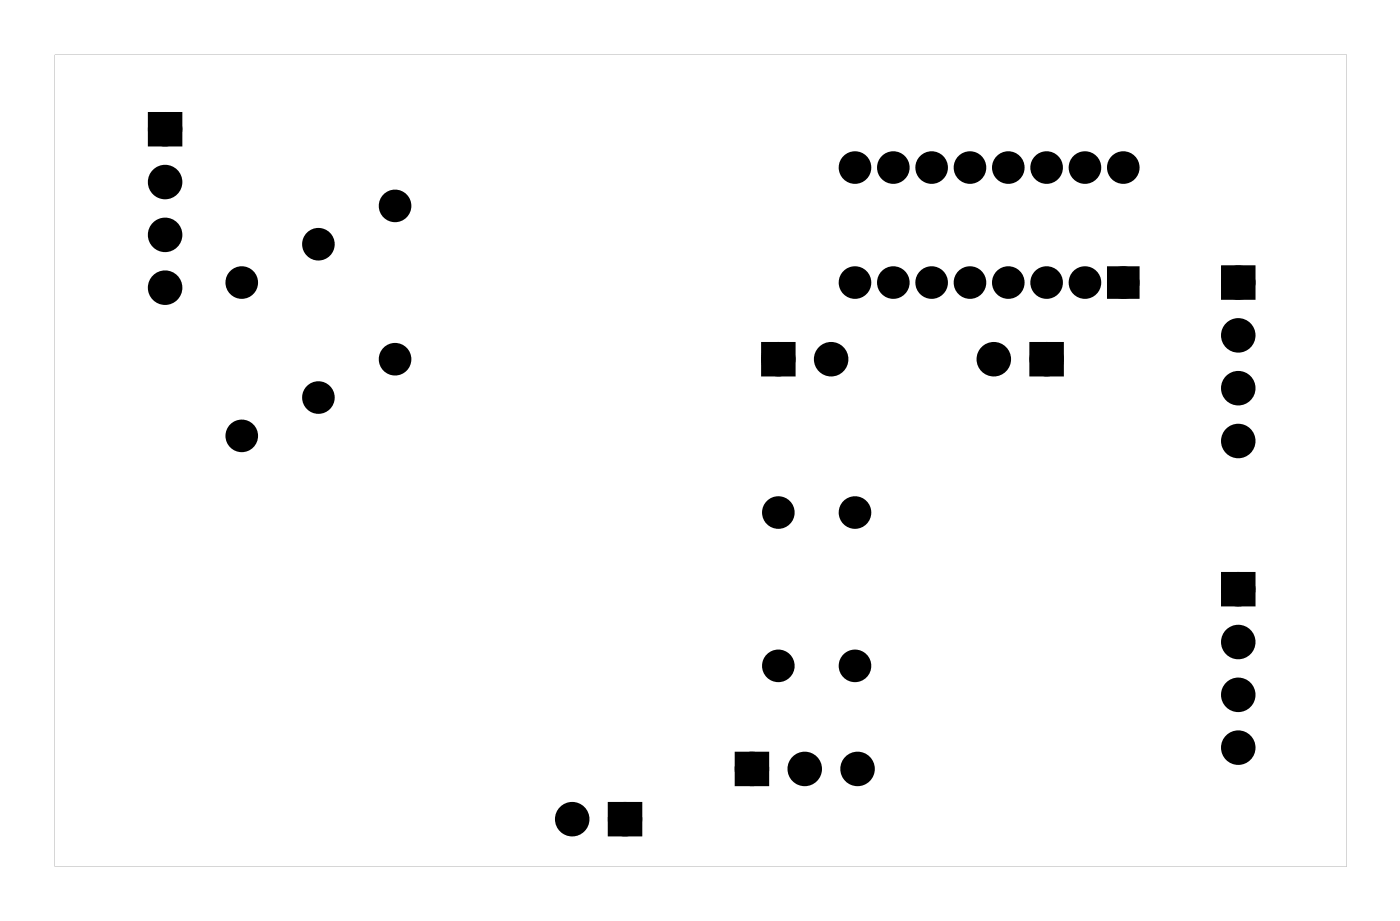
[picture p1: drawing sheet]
<svg xmlns="http://www.w3.org/2000/svg" width="93mm" height="61mm" viewBox="0 0 93 61" stroke-linecap="round" stroke-linejoin="round" font-family="sans-serif">
<g fill="#000">
<path d="M10.2 7.8h1.5v1.5h-1.5zM73.7 18h1.4v1.4h-1.4zM81.3 18h1.5v1.5h-1.5zM50.8 23h1.5v1.6h-1.5zM68.6 23h1.5v1.6h-1.5zM81.3 38.3h1.5v1.5h-1.5zM40.7 53.5h1.5v1.5h-1.5zM49.1 50.2h1.5v1.5h-1.5z"/>
<path d="M3.6 3.6v53.8h85.7v-53.8zM3.6 3.6h85.6v53.8h-85.6z"/>
</g>
<g fill="none" stroke="#000" stroke-width=".76" stroke-linecap="butt">
<path d="M10.2 7.8h1.5v1.5h-1.5zM73.7 18h1.4v1.4h-1.4zM81.3 18h1.5v1.5h-1.5zM50.8 23h1.5v1.6h-1.5zM68.6 23h1.5v1.6h-1.5zM81.3 38.3h1.5v1.5h-1.5zM40.7 53.5h1.5v1.5h-1.5zM49.1 50.2h1.5v1.5h-1.5z"/>
<circle cx="10.9" cy="15.6" r=".76"/>
<circle cx="10.9" cy="8.6" r=".76"/>
<circle cx="10.9" cy="19.1" r=".76"/>
<circle cx="10.9" cy="12.1" r=".76"/>
<circle cx="16" cy="18.7" r=".7"/>
<circle cx="21.1" cy="16.2" r=".7"/>
<circle cx="26.2" cy="13.6" r=".7"/>
<circle cx="56.7" cy="18.7" r=".7"/>
<circle cx="56.7" cy="11.1" r=".7"/>
<circle cx="59.2" cy="18.7" r=".7"/>
<circle cx="59.2" cy="11.1" r=".7"/>
<circle cx="61.7" cy="18.7" r=".7"/>
<circle cx="61.7" cy="11.1" r=".7"/>
<circle cx="64.3" cy="18.7" r=".7"/>
<circle cx="64.3" cy="11.1" r=".7"/>
<circle cx="66.8" cy="18.7" r=".7"/>
<circle cx="66.8" cy="11.1" r=".7"/>
<circle cx="69.4" cy="18.7" r=".7"/>
<circle cx="69.4" cy="11.1" r=".7"/>
<circle cx="71.9" cy="18.7" r=".7"/>
<circle cx="71.9" cy="11.1" r=".7"/>
<circle cx="74.4" cy="18.7" r=".7"/>
<circle cx="74.4" cy="11.1" r=".7"/>
<circle cx="82.1" cy="18.7" r=".76"/>
<circle cx="16" cy="28.9" r=".7"/>
<circle cx="21.1" cy="26.3" r=".7"/>
<circle cx="26.2" cy="23.8" r=".7"/>
<circle cx="51.6" cy="34" r=".7"/>
<circle cx="51.6" cy="23.8" r=".76"/>
<circle cx="55.1" cy="23.8" r=".76"/>
<circle cx="56.7" cy="34" r=".7"/>
<circle cx="65.9" cy="23.8" r=".76"/>
<circle cx="69.4" cy="23.8" r=".76"/>
<circle cx="82.1" cy="25.7" r=".76"/>
<circle cx="82.1" cy="39" r=".76"/>
<circle cx="82.1" cy="29.2" r=".76"/>
<circle cx="82.1" cy="22.2" r=".76"/>
<circle cx="37.9" cy="54.3" r=".76"/>
<circle cx="41.4" cy="54.3" r=".76"/>
<circle cx="49.8" cy="51" r=".76"/>
<circle cx="51.6" cy="44.1" r=".7"/>
<circle cx="53.3" cy="51" r=".76"/>
<circle cx="56.7" cy="44.1" r=".7"/>
<circle cx="56.8" cy="51" r=".76"/>
<circle cx="82.1" cy="46" r=".76"/>
<circle cx="82.1" cy="49.5" r=".76"/>
<circle cx="82.1" cy="42.5" r=".76"/>
</g>
<g fill="#000">
<circle cx="10.9" cy="15.6" r=".76"/>
<circle cx="10.9" cy="12.1" r=".76"/>
<circle cx="10.9" cy="8.6" r=".76"/>
<circle cx="10.9" cy="19.1" r=".76"/>
<circle cx="16" cy="18.7" r=".7"/>
<circle cx="21.1" cy="16.2" r=".7"/>
<circle cx="26.2" cy="13.6" r=".7"/>
<circle cx="56.7" cy="18.7" r=".7"/>
<circle cx="56.7" cy="11.1" r=".7"/>
<circle cx="59.2" cy="18.7" r=".7"/>
<circle cx="59.2" cy="11.1" r=".7"/>
<circle cx="61.7" cy="18.7" r=".7"/>
<circle cx="61.7" cy="11.1" r=".7"/>
<circle cx="64.3" cy="18.7" r=".7"/>
<circle cx="64.3" cy="11.1" r=".7"/>
<circle cx="66.8" cy="18.7" r=".7"/>
<circle cx="66.8" cy="11.1" r=".7"/>
<circle cx="69.4" cy="18.7" r=".7"/>
<circle cx="69.4" cy="11.1" r=".7"/>
<circle cx="71.9" cy="18.7" r=".7"/>
<circle cx="71.9" cy="11.1" r=".7"/>
<circle cx="74.4" cy="18.7" r=".7"/>
<circle cx="74.4" cy="11.1" r=".7"/>
<circle cx="82.1" cy="18.7" r=".76"/>
<circle cx="16" cy="28.9" r=".7"/>
<circle cx="21.1" cy="26.3" r=".7"/>
<circle cx="26.2" cy="23.8" r=".7"/>
<circle cx="51.6" cy="34" r=".7"/>
<circle cx="51.6" cy="23.8" r=".76"/>
<circle cx="55.1" cy="23.8" r=".76"/>
<circle cx="56.7" cy="34" r=".7"/>
<circle cx="65.9" cy="23.8" r=".76"/>
<circle cx="69.4" cy="23.8" r=".76"/>
<circle cx="82.1" cy="39" r=".76"/>
<circle cx="82.1" cy="29.2" r=".76"/>
<circle cx="82.1" cy="22.2" r=".76"/>
<circle cx="82.1" cy="25.7" r=".76"/>
<circle cx="37.9" cy="54.3" r=".76"/>
<circle cx="41.4" cy="54.3" r=".76"/>
<circle cx="49.8" cy="51" r=".76"/>
<circle cx="51.6" cy="44.1" r=".7"/>
<circle cx="53.3" cy="51" r=".76"/>
<circle cx="56.7" cy="44.1" r=".7"/>
<circle cx="56.8" cy="51" r=".76"/>
<circle cx="82.1" cy="49.5" r=".76"/>
<circle cx="82.1" cy="46" r=".76"/>
<circle cx="82.1" cy="42.5" r=".76"/>
</g>
</svg>
